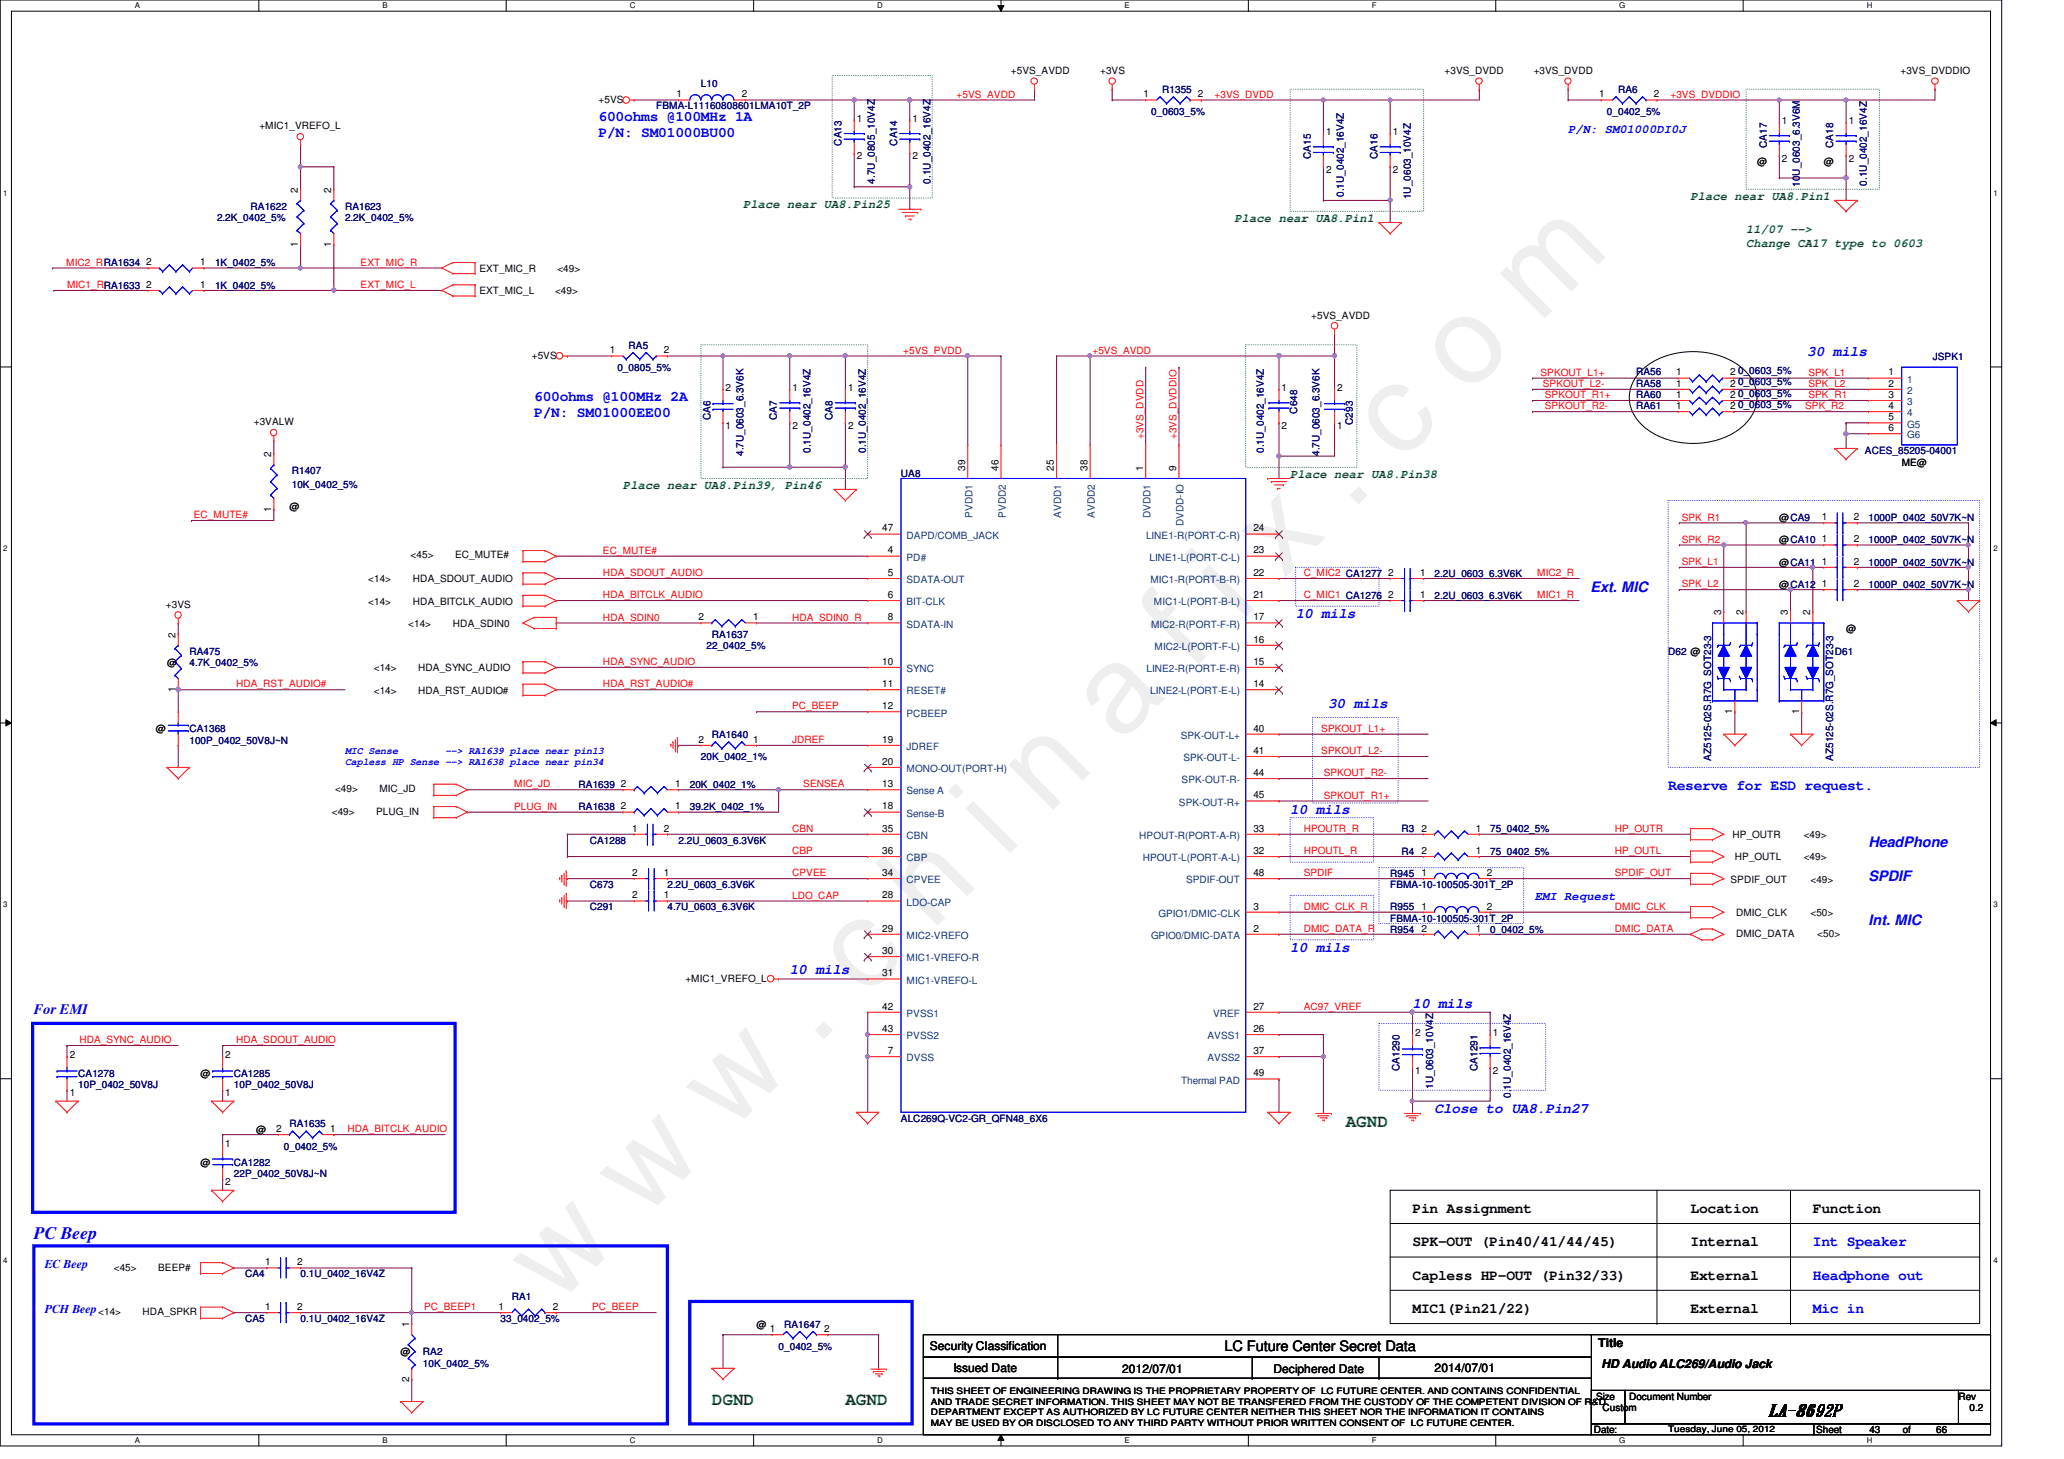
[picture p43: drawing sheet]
<svg xmlns="http://www.w3.org/2000/svg" width="297mm" height="210mm" viewBox="0 0 297 210" stroke-linecap="round" stroke-linejoin="round" font-family="sans-serif">
<defs><g id="words">
<text font-size="17.6" fill="#f0f" x="80.1" y="188" transform="rotate(-45 80.1 188)">w w w . c h i n a f i x . c o m</text>
<g font-size="2.5" fill="#008000">
<text x="193.7" y="162.1">AGND</text>
<text x="102.4" y="202.1">DGND</text>
<text x="121.7" y="202.1">AGND</text>
</g>
<text font-size="2.5" fill="#00f" x="4.9" y="178.3">PC Beep</text>
<text font-size="2.5" x="254.5" y="203.7">LA-8692P</text>
<g font-size="2.1" fill="#00f">
<text x="86.1" y="17.4">600ohms @100MHz 1A</text>
<text x="86.1" y="19.7">P/N: SM01000BU00</text>
<text x="260.1" y="51.2">30 mils</text>
<text x="76.9" y="57.7">600ohms @100MHz 2A</text>
<text x="76.9" y="60">P/N: SM01000EE00</text>
<text x="186.5" y="88.9">10 mils</text>
<text x="228.9" y="85.1">Ext. MIC</text>
<text x="191.1" y="101.9">30 mils</text>
<text x="240.1" y="113.7">Reserve for ESD request.</text>
<text x="185.7" y="117.1">10 mils</text>
<text x="268.9" y="121.9">HeadPhone</text>
<text x="268.9" y="126.7">SPDIF</text>
<text x="185.7" y="136.9">10 mils</text>
<text x="268.9" y="133.1">Int. MIC</text>
<text x="113.7" y="140.2">10 mils</text>
<text x="4.9" y="145.8">For EMI</text>
<text x="203.3" y="144.9">10 mils</text>
<text x="206.5" y="160.1">Close to UA8.Pin27</text>
<text x="260.9" y="179.3">Int Speaker</text>
<text x="260.9" y="184.1">Headphone out</text>
<text x="260.9" y="188.9">Mic in</text>
</g>
<g font-size="2.1">
<text x="203.3" y="174.5">Pin Assignment</text>
<text x="203.3" y="179.3">SPK-OUT (Pin40/41/44/45)</text>
<text x="243.3" y="174.5">Location</text>
<text x="243.3" y="179.3">Internal</text>
<text x="260.9" y="174.5">Function</text>
<text x="203.3" y="184.1">Capless HP-OUT (Pin32/33)</text>
<text x="243.3" y="184.1">External</text>
<text x="203.3" y="188.9">MIC1(Pin21/22)</text>
<text x="243.3" y="188.9">External</text>
<text x="176.2" y="194.4">LC Future Center Secret Data</text>
</g>
<g font-size="1.7" fill="#00f">
<text x="225.7" y="19.1">P/N: SM01000DI0J</text>
<text x="220.9" y="129.5">EMI Request</text>
<text x="6.4" y="182.5">EC Beep</text>
<text x="6.4" y="188.8">PCH Beep</text>
</g>
<g font-size="1.7" fill="#008000">
<text x="106.9" y="30">Place near UA8.Pin25</text>
<text x="243.3" y="28.7">Place near UA8.Pin1</text>
<text x="177.7" y="31.9">Place near UA8.Pin1</text>
<text x="251.3" y="33.5">11/07 --&gt;</text>
<text x="251.3" y="35.5">Change CA17 type to 0603</text>
<text x="89.7" y="70.3">Place near UA8.Pin39, Pin46</text>
<text x="185.7" y="68.7">Place near UA8.Pin38</text>
</g>
<g font-size="1.7">
<text x="133.8" y="194.3">Security Classification</text>
<text x="137.2" y="197.3">Issued Date</text>
<text x="161.5" y="197.5">2012/07/01</text>
<text x="183.3" y="197.5">Deciphered Date</text>
<text x="206.5" y="197.3">2014/07/01</text>
<text x="230" y="193.8">Title</text>
<text x="230.5" y="196.8">HD Audio ALC269/Audio Jack</text>
</g>
<g font-size="1.4">
<text x="145.5" y="10.6">+5VS_AVDD</text>
<text x="158.3" y="10.6">+3VS</text>
<text x="207.9" y="10.6">+3VS_DVDD</text>
<text x="220.7" y="10.6">+3VS_DVDD</text>
<text x="273.5" y="10.6">+3VS_DVDDIO</text>
<text x="86.1" y="14.8">+5VS</text>
<text x="97.4" y="14">1</text>
<text x="106.8" y="14">2</text>
<text x="123.3" y="17.5">1</text>
<text x="131.3" y="17.5">1</text>
<text x="164.5" y="14">1</text>
<text x="172.4" y="14">2</text>
<text x="230.2" y="14">1</text>
<text x="238" y="14">2</text>
<text x="256.5" y="17.8">1</text>
<text x="266.1" y="17.8">1</text>
<text x="37.3" y="18.6">+MIC1_VREFO_L</text>
<text x="123.3" y="22.9">2</text>
<text x="131.3" y="22.9">2</text>
<text x="190.8" y="19.4">1</text>
<text x="200.4" y="19.4">1</text>
<text x="252.9" y="23.7">@</text>
<text x="256.5" y="23.3">2</text>
<text x="262.5" y="23.7">@</text>
<text x="266.1" y="23.3">2</text>
<text x="42.9" y="27.7" transform="rotate(-90 42.9 27.7)">2</text>
<text x="47.7" y="27.7" transform="rotate(-90 47.7 27.7)">2</text>
<text x="190.8" y="24.8">2</text>
<text x="200.4" y="24.8">2</text>
<text x="42.9" y="35.5" transform="rotate(-90 42.9 35.5)">1</text>
<text x="47.7" y="35.5" transform="rotate(-90 47.7 35.5)">1</text>
<text x="21" y="38.2">2</text>
<text x="21" y="41.4">2</text>
<text x="28.8" y="38.2">1</text>
<text x="28.8" y="41.4">1</text>
<text x="69" y="39.1">EXT_MIC_R</text>
<text x="80.2" y="39.1">&lt;49&gt;</text>
<text x="69" y="42.3">EXT_MIC_L</text>
<text x="79.9" y="42.3">&lt;49&gt;</text>
<text x="188.7" y="45.8">+5VS_AVDD</text>
<text x="76.5" y="51.6">+5VS</text>
<text x="87.8" y="50.8">1</text>
<text x="95.5" y="50.8">2</text>
<text x="104.4" y="56.2">2</text>
<text x="114" y="56.2">1</text>
<text x="122" y="56.2">1</text>
<text x="184.4" y="56.2">1</text>
<text x="192.4" y="56.2">2</text>
<text x="241.2" y="57.2">1</text>
<text x="241.2" y="58.8">1</text>
<text x="241.2" y="54">1</text>
<text x="241.2" y="55.6">1</text>
<text x="249" y="57.2">2</text>
<text x="249" y="58.8">2</text>
<text x="249" y="54">2</text>
<text x="249" y="55.6">2</text>
<text x="271.8" y="54">1</text>
<text x="271.8" y="55.6">2</text>
<text x="271.8" y="57.2">3</text>
<text x="271.8" y="58.8">4</text>
<text x="36.5" y="61.2">+3VALW</text>
<text x="39" y="65.8" transform="rotate(-90 39 65.8)">2</text>
<text x="104.4" y="61.7">1</text>
<text x="114" y="61.7">2</text>
<text x="122" y="61.7">2</text>
<text x="184.4" y="61.7">2</text>
<text x="192.4" y="61.7">1</text>
<text x="271.8" y="60.5">5</text>
<text x="271.8" y="62">6</text>
<text x="138.9" y="67.7" transform="rotate(-90 138.9 67.7)">39</text>
<text x="143.7" y="67.7" transform="rotate(-90 143.7 67.7)">46</text>
<text x="151.7" y="67.7" transform="rotate(-90 151.7 67.7)">25</text>
<text x="156.5" y="67.7" transform="rotate(-90 156.5 67.7)">38</text>
<text x="164.5" y="67.7" transform="rotate(-90 164.5 67.7)">1</text>
<text x="169.3" y="67.7" transform="rotate(-90 169.3 67.7)">9</text>
<text x="273.7" y="67">ME@</text>
<text x="39" y="73.6" transform="rotate(-90 39 73.6)">1</text>
<text x="41.7" y="73.4">@</text>
<text x="127" y="76.5">47</text>
<text x="180.4" y="76.5">24</text>
<text x="256.1" y="75">@CA9</text>
<text x="262.2" y="74.8">1</text>
<text x="266.8" y="74.8">2</text>
<text x="53" y="83.8">&lt;14&gt;</text>
<text x="59.1" y="80.3">&lt;45&gt;</text>
<text x="59.4" y="83.8">HDA_SDOUT_AUDIO</text>
<text x="65.5" y="80.3">EC_MUTE#</text>
<text x="127.8" y="79.6">4</text>
<text x="127.8" y="82.8">5</text>
<text x="180.4" y="82.8">22</text>
<text x="180.4" y="79.6">23</text>
<text x="199.8" y="82.8">2</text>
<text x="204.4" y="82.8">1</text>
<text x="256.1" y="78.2">@CA10</text>
<text x="256.1" y="81.4">@CA11</text>
<text x="262.2" y="78">1</text>
<text x="262.2" y="81.2">1</text>
<text x="266.8" y="78">2</text>
<text x="266.8" y="81.2">2</text>
<text x="23.9" y="87.5">+3VS</text>
<text x="53" y="87">&lt;14&gt;</text>
<text x="59.4" y="87">HDA_BITCLK_AUDIO</text>
<text x="100.5" y="89.2">2</text>
<text x="108.4" y="89.2">1</text>
<text x="127.8" y="86">6</text>
<text x="127.8" y="89.2">8</text>
<text x="180.4" y="89.2">17</text>
<text x="180.4" y="86">21</text>
<text x="199.8" y="86">2</text>
<text x="204.4" y="86">1</text>
<text x="247.7" y="88.5" transform="rotate(-90 247.7 88.5)">3</text>
<text x="250.9" y="88.5" transform="rotate(-90 250.9 88.5)">2</text>
<text x="256.1" y="84.6">@CA12</text>
<text x="257.3" y="88.5" transform="rotate(-90 257.3 88.5)">3</text>
<text x="260.5" y="88.5" transform="rotate(-90 260.5 88.5)">2</text>
<text x="262.2" y="84.5">1</text>
<text x="266.8" y="84.5">2</text>
<text x="24" y="95.8">@</text>
<text x="25.3" y="91.7" transform="rotate(-90 25.3 91.7)">2</text>
<text x="58.8" y="90.2">&lt;14&gt;</text>
<text x="65.2" y="90.2">HDA_SDIN0</text>
<text x="127" y="95.6">10</text>
<text x="180.4" y="95.6">15</text>
<text x="180.4" y="92.5">16</text>
<text x="265.7" y="91">@</text>
<text x="25.3" y="99.5" transform="rotate(-90 25.3 99.5)">1</text>
<text x="53.8" y="96.6">&lt;14&gt;</text>
<text x="53.8" y="99.8">&lt;14&gt;</text>
<text x="60.2" y="96.6">HDA_SYNC_AUDIO</text>
<text x="60.2" y="99.8">HDA_RST_AUDIO#</text>
<text x="127" y="98.8">11</text>
<text x="180.4" y="98.8">14</text>
<text x="22.4" y="105.4">@</text>
<text x="100.5" y="106.8">2</text>
<text x="108.4" y="106.8">1</text>
<text x="127" y="102">12</text>
<text x="127" y="106.8">19</text>
<text x="180.4" y="105.2">40</text>
<text x="249.3" y="102.7" transform="rotate(-90 249.3 102.7)">1</text>
<text x="258.9" y="102.7" transform="rotate(-90 258.9 102.7)">1</text>
<text x="48.2" y="113.9">&lt;49&gt;</text>
<text x="54.6" y="113.9">MIC_JD</text>
<text x="89.4" y="113.2">2</text>
<text x="97.2" y="113.2">1</text>
<text x="127" y="113.2">13</text>
<text x="127" y="110">20</text>
<text x="180.4" y="108.5">41</text>
<text x="180.4" y="111.6">44</text>
<text x="47.7" y="117.2">&lt;49&gt;</text>
<text x="54.1" y="117.2">PLUG_IN</text>
<text x="89.4" y="116.5">2</text>
<text x="91" y="119.6">1</text>
<text x="95.5" y="119.6">2</text>
<text x="97.2" y="116.5">1</text>
<text x="127" y="116.5">18</text>
<text x="127" y="119.6">35</text>
<text x="180.4" y="119.6">33</text>
<text x="180.4" y="114.9">45</text>
<text x="204.6" y="119.6">2</text>
<text x="212.4" y="119.6">1</text>
<text x="127" y="122.9">36</text>
<text x="180.4" y="122.9">32</text>
<text x="204.6" y="122.9">2</text>
<text x="212.4" y="122.9">1</text>
<text x="249.3" y="120.6">HP_OUTR</text>
<text x="249.7" y="123.8">HP_OUTL</text>
<text x="259.6" y="120.6">&lt;49&gt;</text>
<text x="259.6" y="123.8">&lt;49&gt;</text>
<text x="91" y="129.2">2</text>
<text x="91" y="126">2</text>
<text x="95.5" y="129.2">1</text>
<text x="95.5" y="126">1</text>
<text x="127" y="129.2">28</text>
<text x="127" y="126">34</text>
<text x="180.4" y="130.9">3</text>
<text x="180.4" y="126">48</text>
<text x="204.6" y="126">1</text>
<text x="204.6" y="130.9">1</text>
<text x="214" y="126">2</text>
<text x="214" y="130.9">2</text>
<text x="249" y="127">SPDIF_OUT</text>
<text x="249.8" y="131.8">DMIC_CLK</text>
<text x="260.6" y="131.8">&lt;50&gt;</text>
<text x="260.6" y="127">&lt;49&gt;</text>
<text x="127" y="134">29</text>
<text x="127" y="137.2">30</text>
<text x="180.4" y="134">2</text>
<text x="204.6" y="134">2</text>
<text x="212.4" y="134">1</text>
<text x="249.8" y="134.8">DMIC_DATA</text>
<text x="261.5" y="134.8">&lt;50&gt;</text>
<text x="98.6" y="141.2">+MIC1_VREFO_L</text>
<text x="127" y="140.5">31</text>
<text x="127" y="145.2">42</text>
<text x="127" y="148.5">43</text>
<text x="180.4" y="148.5">26</text>
<text x="180.4" y="145.2">27</text>
<text x="203.7" y="149">2</text>
<text x="214.8" y="149">1</text>
<text x="10" y="152.2">2</text>
<text x="28.9" y="155">@</text>
<text x="32.4" y="152.2">2</text>
<text x="127.8" y="151.6">7</text>
<text x="180.4" y="151.6">37</text>
<text x="180.4" y="154.9">49</text>
<text x="203.7" y="154.5">1</text>
<text x="214.8" y="154.5">2</text>
<text x="10" y="157.7">1</text>
<text x="32.4" y="157.7">1</text>
<text x="28.9" y="167.8">@</text>
<text x="32.4" y="165">1</text>
<text x="36.9" y="163">@</text>
<text x="39.7" y="162.9">2</text>
<text x="47.5" y="162.9">1</text>
<text x="32.4" y="170.5">2</text>
<text x="16.4" y="182.8">&lt;45&gt;</text>
<text x="22.8" y="182.8">BEEP#</text>
<text x="38.1" y="182">1</text>
<text x="42.8" y="182">2</text>
<text x="14.1" y="189.2">&lt;14&gt;</text>
<text x="20.5" y="189.2">HDA_SPKR</text>
<text x="38.1" y="188.5">1</text>
<text x="42.8" y="188.5">2</text>
<text x="58.9" y="190.9" transform="rotate(-90 58.9 190.9)">1</text>
<text x="71.8" y="188.5">1</text>
<text x="79.5" y="188.5">2</text>
<text x="108.9" y="191">@</text>
<text x="110.8" y="191.6">1</text>
<text x="118.6" y="191.6">2</text>
<text x="57.7" y="195">@</text>
<text x="58.9" y="198.8" transform="rotate(-90 58.9 198.8)">2</text>
<text x="229.7" y="201.4">Size</text>
<text x="230.6" y="203">Custom</text>
<text x="234.5" y="201.4">Document Number</text>
<text x="281.9" y="201.4">Rev</text>
<text x="283.5" y="203">0.2</text>
<text x="229.4" y="206.2">Date:</text>
<text x="261.4" y="206.2">Sheet</text>
<text x="269" y="206.2">43</text>
<text x="273.9" y="206.2">of</text>
<text x="278.6" y="206.2">66</text>
</g>
<g font-size="1.4" fill="#000080">
<text x="94.4" y="15.7">FBMA-L11160808601LMA10T_2P</text>
<text x="100.9" y="12.6">L10</text>
<text x="165.7" y="16.6">0_0603_5%</text>
<text x="167.3" y="13.4">R1355</text>
<text x="231.3" y="16.6">0_0402_5%</text>
<text x="232.9" y="13.4">RA6</text>
<text x="121.1" y="21" transform="rotate(-90 121.1 21)">CA13</text>
<text x="129.1" y="21" transform="rotate(-90 129.1 21)">CA14</text>
<text x="188.6" y="22.9" transform="rotate(-90 188.6 22.9)">CA15</text>
<text x="198.2" y="22.9" transform="rotate(-90 198.2 22.9)">CA16</text>
<text x="254.3" y="21.3" transform="rotate(-90 254.3 21.3)">CA17</text>
<text x="263.8" y="21.3" transform="rotate(-90 263.8 21.3)">CA18</text>
<text x="125.9" y="26.4" transform="rotate(-90 125.9 26.4)">4.7U_0805_10V4Z</text>
<text x="133.9" y="26.4" transform="rotate(-90 133.9 26.4)">0.1U_0402_16V4Z</text>
<text x="193.4" y="28.3" transform="rotate(-90 193.4 28.3)">0.1U_0402_16V4Z</text>
<text x="203" y="28.7" transform="rotate(-90 203 28.7)">1U_0603_10V4Z</text>
<text x="259" y="26.9" transform="rotate(-90 259 26.9)">10U_0603_6.3V6M</text>
<text x="268.6" y="26.7" transform="rotate(-90 268.6 26.7)">0.1U_0402_16V4Z</text>
<text x="31.2" y="31.7">2.2K_0402_5%</text>
<text x="36.1" y="30.2">RA1622</text>
<text x="49.7" y="30.2">RA1623</text>
<text x="49.7" y="31.7">2.2K_0402_5%</text>
<text x="30.9" y="38.3">1K_0402_5%</text>
<text x="30.9" y="41.5">1K_0402_5%</text>
<text x="88.9" y="53.4">0_0805_5%</text>
<text x="90.5" y="50.2">RA5</text>
<text x="250.1" y="53.8">0_0603_5%</text>
<text x="278.2" y="51.8">JSPK1</text>
<text x="186.7" y="59.5" transform="rotate(-90 186.7 59.5)">C648</text>
<text x="235.5" y="57.2">RA60</text>
<text x="235.5" y="58.8">RA61</text>
<text x="235.5" y="54">RA56</text>
<text x="235.5" y="55.6">RA58</text>
<text x="250.1" y="57.1">0_0603_5%</text>
<text x="250.1" y="58.6">0_0603_5%</text>
<text x="250.1" y="55.5">0_0603_5%</text>
<text x="102.2" y="60.5" transform="rotate(-90 102.2 60.5)">CA6</text>
<text x="107" y="65.6" transform="rotate(-90 107 65.6)">4.7U_0603_6.3V6K</text>
<text x="111.8" y="60.5" transform="rotate(-90 111.8 60.5)">CA7</text>
<text x="116.6" y="65.2" transform="rotate(-90 116.6 65.2)">0.1U_0402_16V4Z</text>
<text x="119.8" y="60.5" transform="rotate(-90 119.8 60.5)">CA8</text>
<text x="124.6" y="65.2" transform="rotate(-90 124.6 65.2)">0.1U_0402_16V4Z</text>
<text x="181.9" y="65.2" transform="rotate(-90 181.9 65.2)">0.1U_0402_16V4Z</text>
<text x="189.9" y="65.6" transform="rotate(-90 189.9 65.6)">4.7U_0603_6.3V6K</text>
<text x="194.7" y="61.1" transform="rotate(-90 194.7 61.1)">C293</text>
<text x="268.4" y="65.4">ACES_85205-04001</text>
<text x="42" y="68.2">R1407</text>
<text x="42" y="70.2">10K_0402_5%</text>
<text x="129.7" y="68.6">UA8</text>
<text x="268.9" y="75">1000P_0402_50V7K~N</text>
<text x="206.5" y="83">2.2U_0603_6.3V6K</text>
<text x="268.9" y="78.2">1000P_0402_50V7K~N</text>
<text x="268.9" y="81.4">1000P_0402_50V7K~N</text>
<text x="206.5" y="86.2">2.2U_0603_6.3V6K</text>
<text x="268.9" y="84.6">1000P_0402_50V7K~N</text>
<text x="27.3" y="94.2">RA475</text>
<text x="27.3" y="95.8">4.7K_0402_5%</text>
<text x="101.7" y="93.4">22_0402_5%</text>
<text x="102.4" y="91.8">RA1637</text>
<text x="240.1" y="94.2">D62 @</text>
<text x="264.1" y="94.2">D61</text>
<text x="27.3" y="105.4">CA1368</text>
<text x="27.3" y="107">100P_0402_50V8J~N</text>
<text x="102.4" y="106.2">RA1640</text>
<text x="83.3" y="113.4">RA1639</text>
<text x="99.3" y="113.4">20K_0402_1%</text>
<text x="100.9" y="109.4">20K_0402_1%</text>
<text x="246.2" y="109.5" transform="rotate(-90 246.2 109.5)">AZ5125-02S.R7G_SOT23-3</text>
<text x="263.8" y="109.5" transform="rotate(-90 263.8 109.5)">AZ5125-02S.R7G_SOT23-3</text>
<text x="83.3" y="116.6">RA1638</text>
<text x="99.3" y="116.6">39.2K_0402_1%</text>
<text x="201.7" y="119.8">R3</text>
<text x="214.5" y="119.8">75_0402_5%</text>
<text x="84.9" y="121.4">CA1288</text>
<text x="97.7" y="121.4">2.2U_0603_6.3V6K</text>
<text x="201.7" y="123">R4</text>
<text x="214.5" y="123">75_0402_5%</text>
<text x="84.9" y="131">C291</text>
<text x="84.9" y="127.8">C673</text>
<text x="96.1" y="131">4.7U_0603_6.3V6K</text>
<text x="96.1" y="127.8">2.2U_0603_6.3V6K</text>
<text x="200.1" y="126.2">R945</text>
<text x="200.1" y="127.8">FBMA-10-100505-301T_2P</text>
<text x="200.1" y="131">R955</text>
<text x="200.1" y="132.6">FBMA-10-100505-301T_2P</text>
<text x="200.1" y="134.2">R954</text>
<text x="214.5" y="134.2">0_0402_5%</text>
<text x="11.3" y="155">CA1278</text>
<text x="33.7" y="155">CA1285</text>
<text x="201.4" y="154.1" transform="rotate(-90 201.4 154.1)">CA1290</text>
<text x="212.6" y="154.1" transform="rotate(-90 212.6 154.1)">CA1291</text>
<text x="11.3" y="156.6">10P_0402_50V8J</text>
<text x="33.7" y="156.6">10P_0402_50V8J</text>
<text x="129.7" y="161.4">ALC269Q-VC2-GR_QFN48_6X6</text>
<text x="206.2" y="156.7" transform="rotate(-90 206.2 156.7)">1U_0603_10V4Z</text>
<text x="217.4" y="157.9" transform="rotate(-90 217.4 157.9)">0.1U_0402_16V4Z</text>
<text x="33.7" y="167.8">CA1282</text>
<text x="40.8" y="165.4">0_0402_5%</text>
<text x="41.7" y="162.2">RA1635</text>
<text x="33.7" y="169.4">22P_0402_50V8J~N</text>
<text x="35.3" y="183.8">CA4</text>
<text x="43.3" y="183.8">0.1U_0402_16V4Z</text>
<text x="35.3" y="190.2">CA5</text>
<text x="43.3" y="190.2">0.1U_0402_16V4Z</text>
<text x="72" y="190.2">33_0402_5%</text>
<text x="73.7" y="187">RA1</text>
<text x="112.9" y="191">RA1647</text>
<text x="60.9" y="195">RA2</text>
<text x="60.9" y="196.6">10K_0402_5%</text>
<text x="112.1" y="194.2">0_0402_5%</text>
</g>
<g font-size="1.4" fill="#f00">
<text x="137.7" y="14.1">+5VS_AVDD</text>
<text x="174.8" y="14.1">+3VS_DVDD</text>
<text x="240.4" y="14.1">+3VS_DVDDIO</text>
<text x="9.5" y="38.2">MIC2_RRA1634</text>
<text x="9.6" y="41.4">MIC1_RRA1633</text>
<text x="51.9" y="41.4">EXT_MIC_L</text>
<text x="51.9" y="38.2">EXT_MIC_R</text>
<text x="130" y="50.9">+5VS_PVDD</text>
<text x="157.2" y="50.9">+5VS_AVDD</text>
<text x="221.7" y="54.1">SPKOUT_L1+</text>
<text x="222" y="55.7">SPKOUT_L2-</text>
<text x="222.3" y="58.9">SPKOUT_R2-</text>
<text x="222.3" y="57.3">SPKOUT_R1+</text>
<text x="259.8" y="58.9">SPK_R2</text>
<text x="260.3" y="57.3">SPK_R1</text>
<text x="260.3" y="55.7">SPK_L2</text>
<text x="260.3" y="54.1">SPK_L1</text>
<text x="164.5" y="63.2" transform="rotate(-90 164.5 63.2)">+3VS_DVDD</text>
<text x="169.3" y="63.2" transform="rotate(-90 169.3 63.2)">+3VS_DVDDIO</text>
<text x="27.9" y="74.5">EC_MUTE#</text>
<text x="242" y="74.9">SPK_R1</text>
<text x="86.8" y="82.9">HDA_SDOUT_AUDIO</text>
<text x="86.8" y="79.7">EC_MUTE#</text>
<text x="187.6" y="82.9">C_MIC2 CA1277</text>
<text x="221.2" y="82.9">MIC2_R</text>
<text x="242" y="78.1">SPK_R2</text>
<text x="242" y="81.3">SPK_L1</text>
<text x="86.8" y="86.1">HDA_BITCLK_AUDIO</text>
<text x="86.8" y="89.3">HDA_SDIN0</text>
<text x="114" y="89.3">HDA_SDIN0_R</text>
<text x="187.6" y="86.1">C_MIC1 CA1276</text>
<text x="221.2" y="86.1">MIC1_R</text>
<text x="242" y="84.5">SPK_L2</text>
<text x="86.8" y="95.7">HDA_SYNC_AUDIO</text>
<text x="34" y="98.9">HDA_RST_AUDIO#</text>
<text x="86.8" y="98.9">HDA_RST_AUDIO#</text>
<text x="114" y="102.1">PC_BEEP</text>
<text x="114" y="106.9">JDREF</text>
<text x="190.2" y="105.3">SPKOUT_L1+</text>
<text x="74" y="113.3">MIC_JD</text>
<text x="115.6" y="113.3">SENSEA</text>
<text x="190.2" y="108.5">SPKOUT_L2-</text>
<text x="190.5" y="111.7">SPKOUT_R2-</text>
<text x="74" y="116.5">PLUG_IN</text>
<text x="114" y="119.7">CBN</text>
<text x="187.6" y="119.7">HPOUTR_R</text>
<text x="190.5" y="114.9">SPKOUT_R1+</text>
<text x="232.4" y="119.7">HP_OUTR</text>
<text x="114" y="122.9">CBP</text>
<text x="187.6" y="122.9">HPOUTL_R</text>
<text x="232.4" y="122.9">HP_OUTL</text>
<text x="114" y="126.1">CPVEE</text>
<text x="114" y="129.3">LDO_CAP</text>
<text x="187.6" y="126.1">SPDIF</text>
<text x="187.6" y="130.9">DMIC_CLK_R</text>
<text x="232.4" y="126.1">SPDIF_OUT</text>
<text x="232.4" y="130.9">DMIC_CLK</text>
<text x="187.6" y="134.1">DMIC_DATA_R</text>
<text x="232.4" y="134.1">DMIC_DATA</text>
<text x="187.6" y="145.3">AC97_VREF</text>
<text x="11.4" y="150.1">HDA_SYNC_AUDIO</text>
<text x="34" y="150.1">HDA_SDOUT_AUDIO</text>
<text x="50" y="162.9">HDA_BITCLK_AUDIO</text>
<text x="61" y="188.5">PC_BEEP1</text>
<text x="85.2" y="188.5">PC_BEEP</text>
</g>
<g font-size="1.4" fill="#004080">
<text x="274.5" y="55.1">1</text>
<text x="274.5" y="56.7">2</text>
<text x="274.5" y="58.3">3</text>
<text x="274.5" y="59.9">4</text>
<text x="274.5" y="61.5">G5</text>
<text x="274.5" y="63.1">G6</text>
<text x="130.5" y="77.5">DAPD/COMB_JACK</text>
<text x="140" y="74.5" transform="rotate(-90 140 74.5)">PVDD1</text>
<text x="144.7" y="74.5" transform="rotate(-90 144.7 74.5)">PVDD2</text>
<text x="152.7" y="74.5" transform="rotate(-90 152.7 74.5)">AVDD1</text>
<text x="157.6" y="74.5" transform="rotate(-90 157.6 74.5)">AVDD2</text>
<text x="164.9" y="77.5">LINE1-R(PORT-C-R)</text>
<text x="165.6" y="74.6" transform="rotate(-90 165.6 74.6)">DVDD1</text>
<text x="170.3" y="75.7" transform="rotate(-90 170.3 75.7)">DVDD-IO</text>
<text x="130.5" y="80.7">PD#</text>
<text x="130.5" y="83.9">SDATA-OUT</text>
<text x="165.4" y="80.7">LINE1-L(PORT-C-L)</text>
<text x="165.6" y="83.9">MIC1-R(PORT-B-R)</text>
<text x="130.5" y="87.1">BIT-CLK</text>
<text x="166.1" y="87.1">MIC1-L(PORT-B-L)</text>
<text x="130.5" y="90.3">SDATA-IN</text>
<text x="165.6" y="90.3">MIC2-R(PORT-F-R)</text>
<text x="166.2" y="93.5">MIC2-L(PORT-F-L)</text>
<text x="130.5" y="96.7">SYNC</text>
<text x="130.5" y="99.9">RESET#</text>
<text x="165" y="96.7">LINE2-R(PORT-E-R)</text>
<text x="165.5" y="99.9">LINE2-L(PORT-E-L)</text>
<text x="130.5" y="103.1">PCBEEP</text>
<text x="130.5" y="107.9">JDREF</text>
<text x="169.9" y="106.3">SPK-OUT-L+</text>
<text x="130.5" y="111.1">MONO-OUT(PORT-H)</text>
<text x="170" y="112.7">SPK-OUT-R-</text>
<text x="170.3" y="109.5">SPK-OUT-L-</text>
<text x="130.5" y="114.3">Sense A</text>
<text x="130.5" y="117.5">Sense-B</text>
<text x="169.7" y="115.9">SPK-OUT-R+</text>
<text x="130.5" y="120.7">CBN</text>
<text x="130.5" y="123.9">CBP</text>
<text x="164" y="120.7">HPOUT-R(PORT-A-R)</text>
<text x="164.5" y="123.9">HPOUT-L(PORT-A-L)</text>
<text x="130.5" y="130.3">LDO-CAP</text>
<text x="130.5" y="127.1">CPVEE</text>
<text x="166.7" y="131.9">GPIO1/DMIC-CLK</text>
<text x="170.7" y="127.1">SPDIF-OUT</text>
<text x="130.5" y="135.1">MIC2-VREFO</text>
<text x="165.6" y="135.1">GPIO0/DMIC-DATA</text>
<text x="130.5" y="138.3">MIC1-VREFO-R</text>
<text x="130.5" y="141.5">MIC1-VREFO-L</text>
<text x="130.5" y="146.3">PVSS1</text>
<text x="130.5" y="149.5">PVSS2</text>
<text x="173.8" y="149.5">AVSS1</text>
<text x="174.6" y="146.3">VREF</text>
<text x="130.5" y="152.7">DVSS</text>
<text x="170" y="155.9">Thermal PAD</text>
<text x="173.8" y="152.7">AVSS2</text>
</g>
<g font-size="1.4" fill="#00f">
<text x="49.7" y="108.4">MIC Sense</text>
<text x="49.7" y="110">Capless HP Sense --&gt; RA1638 place near pin34</text>
<text x="64" y="108.4">--&gt; RA1639 place near pin13</text>
</g>
<g font-size="1.3">
<text x="134" y="200.6">THIS SHEET OF ENGINEERING DRAWING IS THE PROPRIETARY PROPERTY OF LC FUTURE CENTER. AND CONTAINS CONFIDENTIAL</text>
<text x="134" y="202.1">AND TRADE SECRET INFORMATION. THIS SHEET MAY NOT BE TRANSFERED FROM THE CUSTODY OF THE COMPETENT DIVISION OF R&amp;D</text>
<text x="134" y="203.6">DEPARTMENT EXCEPT AS AUTHORIZED BY LC FUTURE CENTER NEITHER THIS SHEET NOR THE INFORMATION IT CONTAINS</text>
<text x="134" y="205.1">MAY BE USED BY OR DISCLOSED TO ANY THIRD PARTY WITHOUT PRIOR WRITTEN CONSENT OF LC FUTURE CENTER.</text>
<text x="240.1" y="206">Tuesday, June 05, 2012</text>
</g>
<g font-size="1.1">
<text x="19.4" y="1.1">A</text>
<text x="55" y="1.1">B</text>
<text x="90.6" y="1.1">C</text>
<text x="126.2" y="1.1">D</text>
<text x="161.8" y="1.1">E</text>
<text x="197.4" y="1.1">F</text>
<text x="233" y="1.1">G</text>
<text x="268.6" y="1.1">H</text>
<text x=".5" y="28.2">1</text>
<text x="286.9" y="28.2">1</text>
<text x=".5" y="79.3">2</text>
<text x="286.9" y="79.3">2</text>
<text x=".5" y="130.6">3</text>
<text x="286.9" y="130.6">3</text>
<text x=".5" y="181.7">4</text>
<text x="286.9" y="181.7">4</text>
<text x="19.4" y="207.6">A</text>
<text x="55" y="207.6">B</text>
<text x="90.6" y="207.6">C</text>
<text x="126.2" y="207.6">D</text>
<text x="161.8" y="207.6">E</text>
<text x="197.4" y="207.6">F</text>
<text x="233" y="207.6">G</text>
<text x="268.6" y="207.6">H</text>
</g>
</g></defs>
<path d="M0 0h288.1v208h-288.1zM1.6 1.6h284.9v204.8h-284.9z" fill="none" stroke="#000" stroke-width=".14"/>
<g fill="#fff">
<path d="M19.4 .2h.7v1.2h-.7z"/>
<path d="M19.4 206.6h.7v1.2h-.7z"/>
</g>
<path d="M37.2 0v1.6M37.2 206.4v1.6" fill="none" stroke="#000" stroke-width=".14"/>
<g fill="#fff">
<path d="M55 .2h.7v1.2h-.7z"/>
<path d="M55 206.6h.7v1.2h-.7z"/>
</g>
<path d="M72.9 0v1.6M72.9 206.4v1.6" fill="none" stroke="#000" stroke-width=".14"/>
<g fill="#fff">
<path d="M90.6 .2h.8v1.2h-.8z"/>
<path d="M90.6 206.6h.8v1.2h-.8z"/>
</g>
<path d="M108.5 0v1.6M108.5 206.4v1.6" fill="none" stroke="#000" stroke-width=".14"/>
<g fill="#fff">
<path d="M126.2 .2h.8v1.2h-.8z"/>
<path d="M126.2 206.6h.8v1.2h-.8z"/>
</g>
<path d="M143.6 .8h.9l-.4 .8zM144.1 0v1.6M144.1 206.4l.4 .8h-.9zM144.1 206.4v1.6" fill="none" stroke="#000" stroke-width=".14"/>
<path d="M143.6 .8h.9l-.4 .8zM144.1 206.4l.4 .8h-.9z" fill="#000"/>
<g fill="#fff">
<path d="M161.8 .2h.8v1.2h-.8z"/>
<path d="M161.8 206.6h.8v1.2h-.8z"/>
</g>
<path d="M179.7 0v1.6M179.7 206.4v1.6" fill="none" stroke="#000" stroke-width=".14"/>
<g fill="#fff">
<path d="M197.4 .2h.7v1.2h-.7z"/>
<path d="M197.4 206.6h.7v1.2h-.7z"/>
</g>
<path d="M215.3 0v1.6M215.3 206.4v1.6" fill="none" stroke="#000" stroke-width=".14"/>
<g fill="#fff">
<path d="M233 .2h.8v1.2h-.8z"/>
<path d="M233 206.6h.8v1.2h-.8z"/>
</g>
<path d="M250.9 0v1.6M250.9 206.4v1.6" fill="none" stroke="#000" stroke-width=".14"/>
<g fill="#fff">
<path d="M268.6 .2h.8v1.2h-.8z"/>
<path d="M268.6 206.6h.8v1.2h-.8z"/>
<path d="M.5 27.2h.6v1.2h-.6z"/>
<path d="M286.9 27.2h.6v1.2h-.6z"/>
<path d="M.5 78.4h.6v1.1h-.6z"/>
<path d="M286.9 78.4h.6v1.1h-.6z"/>
</g>
<path d="M0 52.8h1.6M286.5 52.8h1.6" fill="none" stroke="#000" stroke-width=".14"/>
<g fill="#fff">
<path d="M.5 129.6h.6v1.2h-.6z"/>
<path d="M286.9 129.6h.6v1.2h-.6z"/>
</g>
<path d="M0 104h1.6M.8 103.5l.8 .5-.8 .4zM286.5 104l.8-.5v.9zM286.5 104h1.6" fill="none" stroke="#000" stroke-width=".14"/>
<path d="M.8 103.5l.8 .5-.8 .4zM286.5 104l.8-.5v.9z" fill="#000"/>
<g fill="#fff">
<path d="M.5 180.8h.6v1.1h-.6z"/>
<path d="M286.9 180.8h.6v1.1h-.6z"/>
</g>
<g fill="none" stroke="#000" stroke-width=".14">
<path d="M236.4 53.1a11.7 11.7 0 0 1 11.9-1.6 7.1 7.1 0 0 1 4.5 4.8 5.5 5.5 0 0 1-2.7 5.6 11.7 11.7 0 0 1-13.7-.7 5.2 5.2 0 0 1 0-8.1zM0 155.2h1.6M286.5 155.2h1.6M200.1 171.2h84.8v19.2h-84.8zM200.1 176h84.8M238.5 171.2v19.2M257.7 171.2v19.2M284.9 176h.1M200.1 180.8h84.8M200.1 185.6h84.8M238.5 190.4h.1M257.7 190.4h.1"/>
<path d="M284.9 180.8h.1M284.9 185.6h.1"/>
</g>
<path d="M4.7 147.2h60.8v27.2h-60.8zM4.9 179.2h91.2v25.7h-91.2zM99.3 187.2h32v17.7h-32z" fill="none" stroke="#00f" stroke-width=".47"/>
<path d="M119.8 10.9h14.4v17.6h-14.4zM185.7 12.8h19.2v17.6h-19.2zM251.3 12.8h19.2v14.4h-19.2z" fill="none" stroke="#008000" stroke-width=".14" stroke-dasharray="0 .3"/>
<path d="M240.1 72h44.8v38.4h-44.8z" fill="none" stroke="#00f" stroke-width=".14" stroke-dasharray="0 .3"/>
<path d="M43.3 182.4h.1M43.3 182.4h16M59.3 188.8h.1M59.3 188.8v1.6" fill="none" stroke="#800040" stroke-width=".14"/>
<circle cx="59.2" cy="188.8" r=".3" fill="#f0f"/>
<circle cx="59.2" cy="188.8" r=".3" fill="none" stroke="#f0f" stroke-width=".14"/>
<g fill="none" stroke="#800040" stroke-width=".14">
<path d="M130.9 14.4h.1M130.9 14.4v2.9M9.6 150.4h.1M9.6 156.8h.1M9.6 150.4h16.1M9.6 150.4v1.6M9.6 156.8v1.6M32 150.4h.1M32 156.8h.1M32 150.4v1.6M32 156.8v1.6M32 150.4h16"/>
<path d="M32 163.2h.1M32 169.6h.1M32 163.2v1.6M32 169.6v1.6M32 163.2h8M48 163.2h.1M48 163.2h16M33.7 188.8h.1M33.7 182.4h.1M33.7 188.8h4.7M33.7 182.4h4.7M43.3 188.8h.1"/>
<path d="M43.3 188.8h28.7M59.3 182.4h.1M59.3 188.8h.1M59.3 198.4h.1M59.3 182.4v6.4M59.3 198.4v3.2M104.1 192v4.8M126.4 192v4.8"/>
</g>
<circle cx="130.9" cy="14.4" r=".3" fill="#f0f"/>
<circle cx="130.9" cy="14.4" r=".3" fill="none" stroke="#f0f" stroke-width=".14"/>
<path d="M91.3 14.4h.1M91.3 14.4h6.4M107.3 14.4h.1M107.3 14.4h15.6M122.9 14.4h.1M122.9 14.4v2.9M122.9 22.1h.1M122.9 22.1v4.8" fill="none" stroke="#800040" stroke-width=".14"/>
<circle cx="122.9" cy="14.4" r=".3" fill="#f0f"/>
<circle cx="122.9" cy="14.4" r=".3" fill="none" stroke="#f0f" stroke-width=".14"/>
<path d="M130.9 14.4h.1M130.9 14.4h18" fill="none" stroke="#800040" stroke-width=".14"/>
<circle cx="130.9" cy="14.4" r=".3" fill="#f0f"/>
<circle cx="130.9" cy="14.4" r=".3" fill="none" stroke="#f0f" stroke-width=".14"/>
<g fill="none" stroke="#800040" stroke-width=".14">
<path d="M130.9 22.1h.1M130.9 22.1v4.8M25.7 99.2h.1M25.7 89.6h.1M25.7 99.2h24M25.7 89.6v1.6M25.7 99.2v3.2M80 86.4h44.9M80 83.2h44.9M80 96h44.9M80 99.2h44.9M25.7 107.2h.1"/>
<path d="M25.7 107.2v3.2"/>
</g>
<circle cx="25.6" cy="99.2" r=".31" fill="#f0f"/>
<circle cx="25.6" cy="99.2" r=".31" fill="none" stroke="#f0f" stroke-width=".14"/>
<g fill="none" stroke="#800040" stroke-width=".14">
<path d="M160.1 14.4h.1M160.1 12.8h.1M160.1 14.4h4.8M160.1 12.8v1.6M190.5 14.4h.1M190.5 14.4v4.8M200.1 14.4h.1M200.1 14.4v4.8M190.5 24h.1M190.5 24v4.8M200.1 24h.1M200.1 24v4.8"/>
<path d="M67.3 113.6h.1M67.3 116.8h.1M67.3 113.6h22.4M67.3 116.8h22.4M81.7 123.2h43.2M96.1 120h28.8M96.1 126.4h28.8M96.1 129.6h28.8M212.9 123.2h30.4M212.9 120h30.4M212.9 134.4h30.4M214.5 126.4h28.8"/>
<path d="M214.5 131.2h28.8"/>
</g>
<circle cx="200.1" cy="14.4" r=".3" fill="#f0f"/>
<circle cx="200.1" cy="14.4" r=".3" fill="none" stroke="#f0f" stroke-width=".14"/>
<path d="M172.9 14.4h.1M190.5 14.4h.1M200.1 14.4h.1M212.9 12.8h.1M212.9 12.8v1.6h-40" fill="none" stroke="#800040" stroke-width=".14"/>
<circle cx="190.5" cy="14.4" r=".3" fill="#f0f"/>
<circle cx="190.5" cy="14.4" r=".3" fill="none" stroke="#f0f" stroke-width=".14"/>
<path d="M225.7 14.4h.1M225.7 12.8h.1M225.7 14.4h4.8M225.7 12.8v1.6M238.5 14.4h.1M238.5 14.4h17.6M265.7 14.4h.1M278.5 12.8h.1M278.5 12.8v1.6h-12.8M265.7 25.6h.1M265.7 25.6v3.2" fill="none" stroke="#800040" stroke-width=".14"/>
<circle cx="265.7" cy="25.6" r=".32" fill="#f0f"/>
<circle cx="265.7" cy="25.6" r=".32" fill="none" stroke="#f0f" stroke-width=".14"/>
<path d="M256.1 14.4h.1M256.1 14.4h9.6M256.1 25.6h.1M256.1 22.4h.1M256.1 22.4v3.2M265.7 22.4h.1M265.7 22.4v3.2h-9.6" fill="none" stroke="#800040" stroke-width=".14"/>
<circle cx="265.7" cy="14.4" r=".31" fill="#f0f"/>
<circle cx="265.7" cy="14.4" r=".31" fill="none" stroke="#f0f" stroke-width=".14"/>
<circle cx="256.1" cy="14.4" r=".3" fill="#f0f"/>
<circle cx="256.1" cy="14.4" r=".3" fill="none" stroke="#f0f" stroke-width=".14"/>
<path d="M256.1 14.4h.1M256.1 14.4v3.2M265.7 14.4h.1M265.7 14.4v3.2M43.3 24h.1M43.3 20.8h.1M43.3 20.8v6.4M43.3 24h4.7M48 24h.1M48 24v3.2" fill="none" stroke="#800040" stroke-width=".14"/>
<circle cx="43.2" cy="24" r=".3" fill="#f0f"/>
<circle cx="43.2" cy="24" r=".3" fill="none" stroke="#f0f" stroke-width=".14"/>
<path d="M48 35.2h.1M48 35.2v6.6h-18.7M29.3 41.8h.1" fill="none" stroke="#800040" stroke-width=".14"/>
<circle cx="48" cy="41.7" r=".3" fill="#f0f"/>
<circle cx="48" cy="41.7" r=".3" fill="none" stroke="#f0f" stroke-width=".14"/>
<path d="M29.3 38.6h.1M29.3 38.6h14" fill="none" stroke="#800040" stroke-width=".14"/>
<circle cx="43.2" cy="38.6" r=".3" fill="#f0f"/>
<circle cx="43.2" cy="38.6" r=".3" fill="none" stroke="#f0f" stroke-width=".14"/>
<g fill="none" stroke="#800040" stroke-width=".14">
<path d="M7.6 38.6h.1M7.6 38.6h13.7M43.3 35.2h.1M43.3 38.6h.1M43.3 35.2v3.4M43.3 38.6h20.3M7.7 41.8h.1M7.7 41.8h13.6M48 41.8h.1M48 41.8h15.6M220.6 59.2h20.9M220.6 57.6h20.9"/>
<path d="M220.6 56h20.9M220.6 54.4h20.9M249.5 57.6h.1M249.5 56h.1M249.5 54.4h.1M249.5 57.6h19.4M249.5 56h19.4M249.5 54.4h19.4M265.7 60.8h.1M265.7 62.4h.1M265.7 60.8h3.2M265.7 62.4h3.2"/>
<path d="M265.7 60.8v3.7"/>
</g>
<circle cx="265.7" cy="62.4" r=".31" fill="#f0f"/>
<circle cx="265.7" cy="62.4" r=".31" fill="none" stroke="#f0f" stroke-width=".14"/>
<path d="M122.9 14.4h.1M122.9 14.4h8M148.9 12.8h.1M148.9 12.8v1.6M249.5 59.2h.1M249.5 59.2h19.4M80 80h44.9" fill="none" stroke="#800040" stroke-width=".14"/>
<circle cx="122.9" cy="14.4" r=".3" fill="#f0f"/>
<circle cx="122.9" cy="14.4" r=".3" fill="none" stroke="#f0f" stroke-width=".14"/>
<path d="M283.3 84.8h.1M283.3 84.8v1.6" fill="none" stroke="#800040" stroke-width=".14"/>
<circle cx="283.2" cy="84.8" r=".3" fill="#f0f"/>
<circle cx="283.2" cy="84.8" r=".3" fill="none" stroke="#f0f" stroke-width=".14"/>
<path d="M267.3 84.8h.1M267.3 81.6h.1M267.3 81.6h16M283.3 81.6h.1M283.3 81.6v3.2h-16" fill="none" stroke="#800040" stroke-width=".14"/>
<circle cx="283.2" cy="81.6" r=".31" fill="#f0f"/>
<circle cx="283.2" cy="81.6" r=".31" fill="none" stroke="#f0f" stroke-width=".14"/>
<path d="M267.3 78.4h.1M267.3 75.2h.1M267.3 78.4h16M267.3 75.2h16M283.3 75.2h.1M283.3 78.4h.1M283.3 75.2v6.4" fill="none" stroke="#800040" stroke-width=".14"/>
<circle cx="283.2" cy="78.4" r=".3" fill="#f0f"/>
<circle cx="283.2" cy="78.4" r=".3" fill="none" stroke="#f0f" stroke-width=".14"/>
<path d="M257.7 84.8h.1M257.7 84.8h4.8M249.7 102.4h.1M249.7 102.4v3.2M259.3 102.4h.1M259.3 102.4v3.2" fill="none" stroke="#800040" stroke-width=".14"/>
<circle cx="257.7" cy="84.8" r=".31" fill="#f0f"/>
<circle cx="257.7" cy="84.8" r=".31" fill="none" stroke="#f0f" stroke-width=".14"/>
<path d="M260.9 81.6h.1M260.9 81.6h1.6" fill="none" stroke="#800040" stroke-width=".14"/>
<circle cx="260.8" cy="81.6" r=".31" fill="#f0f"/>
<circle cx="260.8" cy="81.6" r=".31" fill="none" stroke="#f0f" stroke-width=".14"/>
<path d="M248.1 78.4h.1M248.1 78.4h14.4M251.3 75.2h.1M251.3 75.2h11.2" fill="none" stroke="#800040" stroke-width=".14"/>
<circle cx="251.2" cy="75.2" r=".3" fill="#f0f"/>
<circle cx="251.2" cy="75.2" r=".3" fill="none" stroke="#f0f" stroke-width=".14"/>
<path d="M27.6 74.9h.1M39.4 63.4h.1M39.4 73.3h.1M39.4 73.3v1.6h-11.8M39.4 63.4v1.9M241.7 75.2h.1M241.7 75.2h9.6v12.8M248.1 78.4v9.6M248.1 88h.1M251.3 88h.1" fill="none" stroke="#800040" stroke-width=".14"/>
<circle cx="248.1" cy="78.4" r=".3" fill="#f0f"/>
<circle cx="248.1" cy="78.4" r=".3" fill="none" stroke="#f0f" stroke-width=".14"/>
<path d="M241.7 78.4h.1M241.7 78.4h6.4M241.7 81.6h.1M241.7 84.8h.1M241.7 81.6h19.2v6.4M241.7 84.8h16v3.2M257.7 88h.1M260.9 88h.1" fill="none" stroke="#800040" stroke-width=".14"/>
<g fill="none" stroke="#f00" stroke-width=".14">
<path d="M90.6 14.4h.7M91.3 14.4h.1M97.7 14.4h.1M97.7 14.4h1.6M105.7 14.4h1.6M107.3 14.4h.1M122.9 17.3h.1M122.9 17.3v1.6M148.9 12.8h.1M148.9 12.1v.7M160.1 12.8h.1M160.1 12.1v.7"/>
<path d="M164.9 14.4h.1M164.9 14.4h1.6M171.3 14.4h1.6M172.9 14.4h.1M190.5 19.2h.1M190.5 19.2v1.6M212.9 12.8h.1M212.9 12.1v.7M225.7 12.8h.1M225.7 12.1v.7M230.5 14.4h.1M230.5 14.4h1.6"/>
<path d="M236.9 14.4h1.6M238.5 14.4h.1M256.1 17.6h.1M256.1 17.6v1.6M265.7 17.6h.1M265.7 17.6v1.6M278.5 12.8h.1M278.5 12.1v.7M21.3 38.6h.1M21.3 38.6h1.6M27.7 38.6h1.6M29.3 38.6h.1"/>
<path d="M43.3 20.8h.1M43.3 35.2h.1M43.3 27.2h.1M43.3 20.2v.6M43.3 27.2v1.6M43.3 33.6v1.6M48 35.2h.1M48 27.2h.1M48 27.2v1.6M48 33.6v1.6M63.6 38.6h.1M63.6 38.6l1.6 .8"/>
<path d="M65.2 37.8h.1M65.2 39.4h.1M65.2 37.8h3.2M65.2 37.8l-1.6 .8M65.2 39.4h3.2M122.9 22.1h.1M122.9 20.5v1.6M190.5 24h.1M190.5 22.4v1.6M256.1 22.4h.1M256.1 20.8v1.6M264.1 28.8h.1"/>
<path d="M264.1 28.8h3.2M264.1 28.8l1.6 1.6M265.7 30.4h.1M265.7 22.4h.1M265.7 20.8v1.6M267.3 28.8h.1M267.3 28.8l-1.6 1.6M21.3 41.8h.1M21.3 41.8h1.6M27.7 41.8h1.6M29.3 41.8h.1M63.6 41.8h.1"/>
<path d="M63.6 41.8l1.6 .8M65.2 41h.1M65.2 42.6h.1M65.2 41h3.2M65.2 41l-1.6 .8M65.2 42.6h3.2M241.5 57.6h.1M241.5 59.2h.1M241.5 57.6h1.6M241.5 59.2h1.6M247.9 57.6h1.6M247.9 59.2h1.6"/>
<path d="M249.5 57.6h.1M249.5 59.2h.1M268.9 54.4h.1M268.9 56h.1M268.9 57.6h.1M268.9 59.2h.1M268.9 57.6h4.8M268.9 59.2h4.8M268.9 54.4h4.8M268.9 56h4.8M39.4 63.4h.1M39.4 73.3h.1"/>
<path d="M39.4 65.3h.1M39.4 62.7v.7M39.4 65.3v1.6M39.4 71.7v1.6M262.5 75.2h.1M262.5 75.2h1.6M264.1 64.5h.1M264.1 64.5h3.2M264.1 64.5l1.6 1.6M265.7 66.1h.1M265.7 75.2h1.6M267.3 64.5h.1"/>
<path d="M267.3 75.2h.1M267.3 64.5l-1.6 1.6M268.9 60.8h.1M268.9 62.4h.1M268.9 60.8h4.8M268.9 62.4h4.8M25.7 89.6h.1M25.7 99.2h.1M25.7 91.2h.1M25.7 89v.6M25.7 91.2v1.6M25.7 97.6v1.6"/>
<path d="M281.7 86.4h.1M281.7 86.4h3.2M281.7 86.4l1.6 1.6M283.3 88h.1M284.9 86.4h.1M284.9 86.4l-1.6 1.6M24 110.4h.1M24 110.4h3.3M24 110.4l1.7 1.6M25.7 112h.1M25.7 102.4h.1M25.7 107.2h.1"/>
<path d="M25.7 102.4v1.6M25.7 105.6v1.6M27.3 110.4h.1M27.3 110.4l-1.6 1.6M62.4 112.8h.1M62.4 114.4h.1M62.4 117.6h.1M62.4 116h.1M62.4 114.4h3.3M62.4 112.8h3.3M62.4 112.8v1.6M62.4 116v1.6"/>
<path d="M62.4 117.6h3.3M62.4 116h3.3M65.7 114.4h.1M65.7 112.8h.1M65.7 117.6h.1M65.7 116h.1M65.7 112.8l1.6 .8M65.7 116l1.6 .8M67.3 113.6h.1M67.3 116.8h.1M67.3 113.6l-1.6 .8M67.3 116.8l-1.6 .8"/>
<path d="M243.3 119.2h.1M243.3 119.2v1.6M243.3 119.2h3.2M246.5 119.2h.1M246.5 119.2l1.6 .8M248.1 105.6h.1M248.1 105.6h3.2M248.1 105.6l1.6 1.6M249.7 107.2h.1M251.3 105.6h.1M251.3 105.6l-1.6 1.6M257.7 105.6h.1"/>
<path d="M257.7 105.6h3.2M257.7 105.6l1.6 1.6M259.3 107.2h.1M260.9 105.6h.1M260.9 105.6l-1.6 1.6M243.3 124h.1M243.3 122.4h.1M243.3 120.8h.1M243.3 125.6h.1M243.3 127.2h.1M243.3 134.4h.1M243.3 130.4h.1"/>
<path d="M243.3 132h.1M243.3 122.4h3.2M243.3 124h3.2M243.3 122.4v1.6M243.3 125.6v1.6M243.3 130.4v1.6M243.3 120.8h3.2M243.3 125.6h3.2M243.3 127.2h3.2M243.3 134.4l1.6 .8M243.3 130.4h3.2M243.3 132h3.2"/>
<path d="M244.9 133.6h.1M244.9 135.2h.1M244.9 133.6h1.6M244.9 133.6l-1.6 .8M244.9 135.2h1.6M246.5 122.4h.1M246.5 124h.1M246.5 120.8h.1M246.5 125.6h.1M246.5 127.2h.1M246.5 133.6h.1M246.5 135.2h.1"/>
<path d="M246.5 130.4h.1M246.5 132h.1M246.5 122.4l1.6 .8M246.5 125.6l1.6 .8M246.5 133.6l1.6 .8M246.5 130.4l1.6 .8M248.1 123.2h.1M248.1 120h.1M248.1 126.4h.1M248.1 134.4h.1M248.1 131.2h.1M248.1 123.2l-1.6 .8"/>
<path d="M248.1 120l-1.6 .8M248.1 126.4l-1.6 .8M248.1 134.4l-1.6 .8M248.1 131.2l-1.6 .8M8 158.4h.1M8 158.4h3.3M8 158.4l1.6 1.6M11.3 158.4h.1M11.3 158.4l-1.7 1.6M30.4 158.4h.1M30.4 158.4h3.3M30.4 158.4l1.6 1.6"/>
<path d="M32 156.8h.1M32 152h.1M32 152v1.6M32 155.2v1.6M33.7 158.4h.1M33.7 158.4l-1.7 1.6M9.6 160h.1M30.4 171.2h.1M30.4 171.2h3.3M30.4 171.2l1.6 1.6M32 160h.1M32 172.8h.1"/>
<path d="M32 164.8h.1M32 169.6h.1M32 164.8v1.6M32 168v1.6M33.7 171.2h.1M33.7 171.2l-1.7 1.6M28.9 183.2h.1M28.9 181.7h.1M28.9 189.7h.1M28.9 188h.1M28.9 181.7h3.1M28.9 183.2h3.1"/>
<path d="M28.9 181.7v1.5M28.9 188v1.7M28.9 188h3.1M28.9 189.7h3.1M32 181.7h.1M32 183.2h.1M32 188h.1M32 189.7h.1M32 181.7l1.7 .7M32 188l1.7 .8M33.7 182.4h.1M33.7 188.8h.1"/>
<path d="M33.7 182.4l-1.7 .8M33.7 188.8l-1.7 .9M38.4 188.8h.1M38.4 188.8h1.6M41.7 188.8h1.6M43.3 188.8h.1M59.3 190.4h.1M59.3 198.4h.1M59.3 190.4v1.6M59.3 196.8v1.6M102.4 196.8h.1M102.4 196.8h3.3"/>
<path d="M102.4 196.8l1.7 1.6M104.1 198.4h.1M105.7 196.8h.1M105.7 196.8l-1.6 1.6M125.3 197h2.3M125.7 197.3h.1M125.7 197.3h1.6M126 197.7h1M126.3 198h.3M126.4 196.8h.1M126.4 196.8v.2M126.6 198h.1"/>
<path d="M127 197.7h.1M127.6 197h.1M57.7 201.6h.1M57.7 201.6h3.2M57.7 201.6l1.6 1.6M59.3 203.2h.1M60.9 201.6h.1M60.9 201.6l-1.6 1.6"/>
<circle cx="43.2" cy="19.7" r=".46"/>
<circle cx="90.1" cy="14.4" r=".47"/>
<circle cx="148.8" cy="11.7" r=".46"/>
<circle cx="160.1" cy="11.7" r=".46"/>
<circle cx="212.9" cy="11.7" r=".46"/>
<circle cx="225.6" cy="11.7" r=".45"/>
<circle cx="278.5" cy="11.7" r=".46"/>
<circle cx="39.4" cy="62.2" r=".46"/>
<circle cx="25.6" cy="88.5" r=".46"/>
</g>
<g fill="none" stroke="#000" stroke-width=".14">
<path d="M132.9 192h96.1v3.2h-96.1zM132.9 195.2h96.1v3.1h-96.1zM132.9 198.3h96.1v8.1h-96.1zM152.2 195.2h.1M152.2 198.3h.1M152.2 192v6.3M180.2 198.3h.1M180.2 195.2v3.1M198.5 198.3h.1M198.5 195.2v3.1M228.9 192h57.6M286.5 192h.1"/>
<path d="M286.5 192v8M229 200h4.8v4.9h-4.8zM229 204.9h32v1.5h-32zM233.8 200h48.1v4.9h-48.1zM261 204.9h25.5v1.5h-25.5zM281.9 200h4.6v4.9h-4.6z"/>
</g>
<g fill="none" stroke="#00f" stroke-width=".14">
<path d="M99.3 14.4a.78 .78 0 0 1 .8-.8 .78 .78 0 0 1 .7 .8M100.9 14.4a.76 .76 0 0 1 .7-.8 .76 .76 0 0 1 .8 .8M102.4 14.4a.78 .78 0 0 1 .8-.8 .78 .78 0 0 1 .8 .8M104.1 14.4a.78 .78 0 0 1 .7-.8 .78 .78 0 0 1 .8 .8M121.5 19.2h2.9M122.9 19.2h.1M122.9 18.9v.3M124.4 19.2h.1M167 13.9h.1M167 13.9l-.5 .5M167 13.9l.9 1M167.9 14.9h.1"/>
<path d="M168.9 13.9h.1M168.9 13.9l-1 1M168.9 13.9l.9 1M169.8 14.9h.1M170.8 13.9h.1M170.8 13.9l-1 1M170.8 13.9l.5 .5M171.3 14.4h.1M232.6 13.9h.1M232.6 13.9l-.5 .5M232.6 13.9l.9 1M233.5 14.9h.1"/>
<path d="M234.5 13.9h.1M234.5 13.9l-1 1M234.5 13.9l1 1M235.5 14.9h.1M236.4 13.9h.1M236.4 13.9l-.9 1M236.4 13.9l.5 .5M236.9 14.4h.1M254.6 19.5h2.9M256.1 19.5h.1M256.1 19.2v.3M257.5 19.5h.1"/>
<path d="M264.2 19.5h2.9M265.7 19.5h.1M265.7 19.2v.3M267.1 19.5h.1M22.9 38.6h.1M22.9 38.6l.5 .5M23.4 39.1h.1M24.4 38.1h.1M24.4 38.1l.9 1M24.4 38.1l-1 1M25.3 39.1h.1M26.3 38.1h.1"/>
<path d="M26.3 38.1l1 1M26.3 38.1l-1 1M27.3 39.1h.1M27.7 38.6l-.4 .5M42.8 33.1h.1M42.8 31.2h.1M42.8 29.3h.1M42.8 33.1l.5 .5M42.8 31.2l.9 1M42.8 29.3l.9 1M43.3 28.8h.1M43.3 28.8l-.5 .5"/>
<path d="M43.7 32.2h.1M43.7 30.3h.1M43.7 32.2l-.9 .9M43.7 30.3l-.9 .9M47.6 33.1h.1M47.6 31.2h.1M47.6 29.3h.1M47.6 33.1l.4 .5M47.6 31.2l1 1M47.6 29.3l1 1M48 28.8h.1M48 28.8l-.4 .5"/>
<path d="M48.6 32.2h.1M48.6 30.3h.1M48.6 32.2l-1 .9M48.6 30.3l-1 .9M121.5 20h2.9M122.9 20h.1M122.9 20v.5M124.4 20h.1M189 21.9h2.9M189 21.1h2.9M190.5 21.1h.1M190.5 21.9h.1"/>
<path d="M190.5 20.8v.3M190.5 21.9v.5M191.9 21.9h.1M191.9 21.1h.1M254.6 20.3h2.9M256.1 20.3h.1M256.1 20.3v.5M257.5 20.3h.1M264.2 20.3h2.9M265.7 20.3h.1M265.7 20.3v.5M267.1 20.3h.1"/>
<path d="M22.9 41.8h.1M22.9 41.8l.5 .4M23.4 42.2h.1M24.4 41.3h.1M24.4 41.3l.9 .9M24.4 41.3l-1 .9M25.3 42.2h.1M26.3 41.3h.1M26.3 41.3l1 .9M26.3 41.3l-1 .9M27.3 42.2h.1M27.7 41.8l-.4 .4"/>
<path d="M243.1 57.6l.5 .5M243.1 59.2l.5 .5M243.6 58.1h.1M243.6 59.7h.1M244.6 57.1h.1M244.6 58.7h.1M244.6 57.1l-1 1M244.6 57.1l.9 1M244.6 58.7l-1 1M244.6 58.7l.9 1M245.5 58.1h.1M245.5 59.7h.1"/>
<path d="M246.5 57.1h.1M246.5 58.7h.1M246.5 57.1l-1 1M246.5 57.1l.9 1M246.5 58.7l-1 1M246.5 58.7l.9 1M247.4 58.1h.1M247.4 59.7h.1M247.9 57.6h.1M247.9 59.2h.1M247.9 57.6l-.5 .5M247.9 59.2l-.5 .5"/>
<path d="M273.7 52.8h8v11.2h-8zM38.9 71.2h.1M38.9 69.3h.1M38.9 67.4h.1M38.9 71.2l.5 .5M38.9 69.3l1 1M38.9 67.4l1 .9M39.4 66.9h.1M39.4 66.9l-.5 .5M39.9 70.3h.1M39.9 68.3h.1M39.9 70.3l-1 .9"/>
<path d="M39.9 68.3l-1 1M129.7 68.8h49.6v91.2h-49.6zM264.1 75.2h.3M264.4 75.2h.1M264.4 76.7h.1M264.4 73.8v2.9M265.2 76.7h.1M265.2 75.2h.1M265.2 75.2h.5M265.2 73.8v2.9M25.2 97.2h.1M25.2 95.2h.1"/>
<path d="M25.2 93.3h.1M25.2 97.2l.5 .4M25.2 95.2l.9 1M25.2 93.3l.9 1M25.7 92.8h.1M25.7 92.8l-.5 .5M26.1 96.2h.1M26.1 94.3h.1M26.1 96.2l-.9 1M26.1 94.3l-.9 .9M24.2 105.2h2.9M24.2 104.4h2.9"/>
<path d="M25.7 104.4h.1M25.7 105.2h.1M25.7 104v.4M25.7 105.2v.4M27.1 105.2h.1M27.1 104.4h.1M30.6 154.1h.1M30.6 154.9h.1M30.6 154.1h2.9M30.6 154.9h2.9M32 154.9h.1M32 154.1h.1"/>
<path d="M32 153.6v.5M32 154.9v.3M30.6 167.6h2.9M30.6 166.8h2.9M32 166.8h.1M32 167.6h.1M32 166.4v.4M32 167.6v.4M33.5 167.6h.1M33.5 166.8h.1M40 188.8h.4M40.4 188.8h.1"/>
<path d="M40.4 187.4h.1M40.4 187.4v2.9M41.2 187.4h.1M41.2 188.8h.1M41.2 188.8h.5M41.2 187.4v2.9M58.8 193.5h.1M58.8 195.4h.1M58.8 193.5l.9 .9M58.8 195.4l.9 .9M59.3 196.8h.1M59.3 192l.4 .5"/>
<path d="M59.7 192.5h.1M59.7 194.4h.1M59.7 196.3h.1M59.7 192.5l-.9 1M59.7 194.4l-.9 1M59.7 196.3l-.4 .5"/>
</g>
<path d="M260.9 92.8l.8 1.6h-1.6z" fill="#00f"/>
<g fill="none" stroke="#00f" stroke-width=".14">
<path d="M256.1 91.2h.1M256.1 91.2v6.4M256.1 89.6h6.4M257.7 92.8h.1M257.7 91.2v1.6M259.3 99.2h.1M259.3 99.2v1.6M260.9 92.8l.8 1.6h-1.6zM260.9 96h.1M260.9 92.8h.1M260.9 91.2v1.6M260.9 94.4v1.6"/>
<path d="M262.5 91.2h.1M262.5 89.6h.1M262.5 91.2v6.4M256.1 100.8h.1M256.1 100.8h6.4"/>
</g>
<path d="M257.7 92.8l.8 1.6h-1.6z" fill="#00f"/>
<g fill="none" stroke="#00f" stroke-width=".14">
<path d="M256.9 92.8h.1M256.9 92.8l-.2 .3M257.7 92.8l.8 1.6h-1.6zM257.7 96h.1M257.7 94.4v1.6M258.7 92.5h.1M258.7 92.5l-.2 .3h-1.6M260.1 92.8h.1M260.1 92.8h1.6M260.1 92.8l-.2 .3M261.7 92.8h.1M261.8 92.5h.1"/>
<path d="M261.8 92.5l-.1 .3M262.5 99.2h.1M262.5 97.6v1.6"/>
</g>
<path d="M256.9 96h1.6l-.8 1.6z" fill="#00f"/>
<path d="M256.9 96h1.6l-.8 1.6z" fill="none" stroke="#00f" stroke-width=".14"/>
<path d="M260.1 96h1.6l-.8 1.6z" fill="#00f"/>
<g fill="none" stroke="#00f" stroke-width=".14">
<path d="M256.1 89.6h.1M256.1 89.6v1.6M256.1 97.6v3.2M256.7 97.3l.2 .3M256.9 97.6h.1M256.9 97.6h1.6M257.7 99.2h.1M257.7 97.6h.1M257.7 89.6h.1M257.7 99.2h3.2M257.7 89.6v1.6M257.7 97.6v1.6"/>
<path d="M258.5 97.6h.1M258.5 97.6l.2 .4M258.7 98h.1M259.3 99.2h.1M259.9 97.3l.2 .3M260.1 96h1.6l-.8 1.6zM260.1 97.6h.1M260.1 97.6h1.6M260.9 99.2h.1M260.9 89.6h.1M260.9 89.6v1.6M260.9 97.6v1.6"/>
<path d="M261.7 97.6h.1M261.7 97.6l.1 .4M261.8 98h.1M262.5 89.6h.1M262.5 89.6v1.6M262.5 99.2v1.6M256.1 100.8h.1M262.5 100.8h.1"/>
</g>
<path d="M260.9 92.8l.8 1.6h-1.6z" fill="#00f"/>
<g fill="none" stroke="#00f" stroke-width=".14">
<path d="M256.1 91.2h.1M256.1 91.2v6.4M256.1 89.6h6.4M257.7 92.8h.1M257.7 91.2v1.6M259.3 99.2h.1M259.3 99.2v1.6M260.9 92.8l.8 1.6h-1.6zM260.9 96h.1M260.9 92.8h.1M260.9 91.2v1.6M260.9 94.4v1.6"/>
<path d="M262.5 91.2h.1M262.5 89.6h.1M262.5 91.2v6.4M256.1 100.8h.1M256.1 100.8h6.4"/>
</g>
<path d="M257.7 92.8l.8 1.6h-1.6z" fill="#00f"/>
<g fill="none" stroke="#00f" stroke-width=".14">
<path d="M256.9 92.8h.1M256.9 92.8l-.2 .3M257.7 92.8l.8 1.6h-1.6zM257.7 96h.1M257.7 94.4v1.6M258.7 92.5h.1M258.7 92.5l-.2 .3h-1.6M260.1 92.8h.1M260.1 92.8h1.6M260.1 92.8l-.2 .3M261.7 92.8h.1M261.8 92.5h.1"/>
<path d="M261.8 92.5l-.1 .3M262.5 99.2h.1M262.5 97.6v1.6"/>
</g>
<path d="M256.9 96h1.6l-.8 1.6z" fill="#00f"/>
<path d="M256.9 96h1.6l-.8 1.6z" fill="none" stroke="#00f" stroke-width=".14"/>
<path d="M260.1 96h1.6l-.8 1.6z" fill="#00f"/>
<g fill="none" stroke="#00f" stroke-width=".14">
<path d="M129.5 19.2h2.9M130.9 19.2h.1M130.9 18.9v.3M132.4 19.2h.1M129.5 20h2.9M130.9 20h.1M130.9 20v.5M132.4 20h.1M256.1 89.6h.1M256.1 89.6v1.6M256.1 97.6v3.2M256.7 97.3l.2 .3"/>
<path d="M256.9 97.6h.1M256.9 97.6h1.6M257.7 99.2h.1M257.7 97.6h.1M257.7 89.6h.1M257.7 99.2h3.2M257.7 89.6v1.6M257.7 97.6v1.6M258.5 97.6h.1M258.5 97.6l.2 .4M258.7 98h.1M259.3 99.2h.1"/>
<path d="M259.9 97.3l.2 .3M260.1 96h1.6l-.8 1.6zM260.1 97.6h.1M260.1 97.6h1.6M260.9 99.2h.1M260.9 89.6h.1M260.9 89.6v1.6M260.9 97.6v1.6M261.7 97.6h.1M261.7 97.6l.1 .4M261.8 98h.1M262.5 89.6h.1"/>
<path d="M262.5 89.6v1.6M262.5 99.2v1.6M264.1 84.8h.3M264.4 84.8h.1M264.4 86.3h.1M264.4 83.4v2.9M265.2 86.3h.1M265.2 84.8h.1M265.2 84.8h.5M265.2 83.4v2.9M256.1 100.8h.1M262.5 100.8h.1"/>
</g>
<g fill="none" stroke="#f00" stroke-width=".14">
<path d="M130.9 17.3h.1M130.9 17.3v1.6M130.9 22.1h.1M130.9 20.5v1.6M257.7 88h.1M257.7 88v1.6M260.9 88h.1M260.9 88v1.6M262.5 84.8h.1M262.5 84.8h1.6M265.7 84.8h1.6M267.3 84.8h.1"/>
<path d="M259.3 102.4h.1M259.3 100.8v1.6"/>
</g>
<path d="M251.3 92.8l.8 1.6h-1.6z" fill="#00f"/>
<g fill="none" stroke="#00f" stroke-width=".14">
<path d="M246.5 91.2h.1M246.5 91.2v6.4M246.5 89.6h6.4M248.1 92.8h.1M248.1 91.2v1.6M249.7 99.2h.1M249.7 99.2v1.6M251.3 92.8l.8 1.6h-1.6zM251.3 96h.1M251.3 92.8h.1M251.3 91.2v1.6M251.3 94.4v1.6"/>
<path d="M252.9 91.2h.1M252.9 89.6h.1M252.9 91.2v6.4M246.5 100.8h.1M246.5 100.8h6.4"/>
</g>
<path d="M248.1 92.8l.8 1.6h-1.6z" fill="#00f"/>
<g fill="none" stroke="#00f" stroke-width=".14">
<path d="M247.3 92.8h.1M247.3 92.8l-.2 .3M248.1 92.8l.8 1.6h-1.6zM248.1 96h.1M248.1 94.4v1.6M249 92.5h.1M249 92.5l-.1 .3h-1.6M250.5 92.8h.1M250.5 92.8h1.6M250.5 92.8l-.2 .3M252.1 92.8h.1M252.2 92.5h.1"/>
<path d="M252.2 92.5l-.1 .3M252.9 99.2h.1M252.9 97.6v1.6"/>
</g>
<path d="M247.3 96h1.6l-.8 1.6z" fill="#00f"/>
<path d="M247.3 96h1.6l-.8 1.6z" fill="none" stroke="#00f" stroke-width=".14"/>
<path d="M250.5 96h1.6l-.8 1.6z" fill="#00f"/>
<g fill="none" stroke="#00f" stroke-width=".14">
<path d="M246.5 89.6h.1M246.5 89.6v1.6M246.5 97.6v3.2M247.1 97.3l.2 .3M247.3 97.6h.1M247.3 97.6h1.6M248.1 99.2h.1M248.1 97.6h.1M248.1 89.6h.1M248.1 99.2h3.2M248.1 89.6v1.6M248.1 97.6v1.6"/>
<path d="M248.9 97.6h.1M248.9 97.6l.1 .4M249 98h.1M249.7 99.2h.1M250.3 97.3l.2 .3M250.5 96h1.6l-.8 1.6zM250.5 97.6h.1M250.5 97.6h1.6M251.3 99.2h.1M251.3 89.6h.1M251.3 89.6v1.6M251.3 97.6v1.6"/>
<path d="M252.1 97.6h.1M252.1 97.6l.1 .4M252.2 98h.1M252.9 89.6h.1M252.9 89.6v1.6M252.9 99.2v1.6M246.5 100.8h.1M252.9 100.8h.1"/>
</g>
<path d="M251.3 92.8l.8 1.6h-1.6z" fill="#00f"/>
<g fill="none" stroke="#00f" stroke-width=".14">
<path d="M246.5 91.2h.1M246.5 91.2v6.4M246.5 89.6h6.4M248.1 92.8h.1M248.1 91.2v1.6M249.7 99.2h.1M249.7 99.2v1.6M251.3 92.8l.8 1.6h-1.6zM251.3 96h.1M251.3 92.8h.1M251.3 91.2v1.6M251.3 94.4v1.6"/>
<path d="M252.9 91.2h.1M252.9 89.6h.1M252.9 91.2v6.4M246.5 100.8h.1M246.5 100.8h6.4"/>
</g>
<path d="M248.1 92.8l.8 1.6h-1.6z" fill="#00f"/>
<g fill="none" stroke="#00f" stroke-width=".14">
<path d="M247.3 92.8h.1M247.3 92.8l-.2 .3M248.1 92.8l.8 1.6h-1.6zM248.1 96h.1M248.1 94.4v1.6M249 92.5h.1M249 92.5l-.1 .3h-1.6M250.5 92.8h.1M250.5 92.8h1.6M250.5 92.8l-.2 .3M252.1 92.8h.1M252.2 92.5h.1"/>
<path d="M252.2 92.5l-.1 .3M252.9 99.2h.1M252.9 97.6v1.6"/>
</g>
<path d="M247.3 96h1.6l-.8 1.6z" fill="#00f"/>
<path d="M247.3 96h1.6l-.8 1.6z" fill="none" stroke="#00f" stroke-width=".14"/>
<path d="M250.5 96h1.6l-.8 1.6z" fill="#00f"/>
<g fill="none" stroke="#00f" stroke-width=".14">
<path d="M198.6 21.9h2.9M198.6 21.1h2.9M200.1 21.1h.1M200.1 21.9h.1M200.1 20.8v.3M200.1 21.9v.5M201.5 21.9h.1M201.5 21.1h.1M243.1 54.4l.5 .5M243.1 56l.5 .5M243.6 54.9h.1M243.6 56.5h.1"/>
<path d="M244.6 53.9h.1M244.6 55.5h.1M244.6 53.9l-1 1M244.6 53.9l.9 1M244.6 55.5l-1 1M244.6 55.5l.9 1M245.5 54.9h.1M245.5 56.5h.1M246.5 53.9h.1M246.5 55.5h.1M246.5 53.9l-1 1M246.5 53.9l.9 1"/>
<path d="M246.5 55.5l-1 1M246.5 55.5l.9 1M247.4 54.9h.1M247.4 56.5h.1M247.9 54.4h.1M247.9 56h.1M247.9 54.4l-.5 .5M247.9 56l-.5 .5M264.1 78.4h.3M264.4 78.4h.1M264.4 79.8h.1M264.4 77v2.8"/>
<path d="M265.2 79.8h.1M265.2 78.4h.1M265.2 78.4h.5M265.2 77v2.8M246.5 89.6h.1M246.5 89.6v1.6M246.5 97.6v3.2M247.1 97.3l.2 .3M247.3 97.6h.1M247.3 97.6h1.6M248.1 99.2h.1M248.1 97.6h.1"/>
<path d="M248.1 89.6h.1M248.1 99.2h3.2M248.1 89.6v1.6M248.1 97.6v1.6M248.9 97.6h.1M248.9 97.6l.1 .4M249 98h.1M249.7 99.2h.1M250.3 97.3l.2 .3M250.5 96h1.6l-.8 1.6zM250.5 97.6h.1M250.5 97.6h1.6"/>
<path d="M251.3 99.2h.1M251.3 89.6h.1M251.3 89.6v1.6M251.3 97.6v1.6M252.1 97.6h.1M252.1 97.6l.1 .4M252.2 98h.1M252.9 89.6h.1M252.9 89.6v1.6M252.9 99.2v1.6M264.1 81.6h.3M264.4 81.6h.1"/>
<path d="M264.4 83.1h.1M264.4 80.2v2.9M265.2 83.1h.1M265.2 81.6h.1M265.2 80.2v2.9M265.2 81.6h.5M246.5 100.8h.1M252.9 100.8h.1M8.2 154.1h.1M8.2 154.9h.1M8.2 154.1h2.9M8.2 154.9h2.9"/>
<path d="M9.6 154.9h.1M9.6 154.1h.1M9.6 153.6v.5M9.6 154.9v.3M41.7 163.2h.1M42.1 162.7h.1M42.1 162.7l1 1M42.1 162.7l-.4 .5M43.1 163.7h.1M44.1 162.7h.1M44.1 162.7l.9 1M44.1 162.7l-1 1"/>
<path d="M45 163.7h.1M46 162.7h.1M46 162.7l.4 .5M46 162.7l-1 1M40 182.4h.4M40.4 182.4h.1M40.4 181h.1M40.4 181v2.9M41.2 181h.1M41.2 182.4h.1M41.2 182.4h.5M41.2 181v2.9"/>
</g>
<g fill="none" stroke="#f00" stroke-width=".14">
<path d="M200.1 19.2h.1M200.1 19.2v1.6M200.1 24h.1M200.1 22.4v1.6M241.5 54.4h.1M241.5 56h.1M241.5 54.4h1.6M241.5 56h1.6M247.9 54.4h1.6M247.9 56h1.6M249.5 54.4h.1M249.5 56h.1"/>
<path d="M262.5 78.4h.1M262.5 78.4h1.6M265.7 78.4h1.6M267.3 78.4h.1M248.1 88h.1M248.1 88v1.6M251.3 88h.1M251.3 88v1.6M262.5 81.6h.1M262.5 81.6h1.6M265.7 81.6h1.6M267.3 81.6h.1"/>
<path d="M249.7 102.4h.1M249.7 100.8v1.6M9.6 156.8h.1M9.6 152h.1M9.6 152v1.6M9.6 155.2v1.6M40 163.2h.1M40 163.2h1.7M46.4 163.2h1.6M48 163.2h.1M38.4 182.4h.1M38.4 182.4h1.6"/>
<path d="M41.7 182.4h1.6M43.3 182.4h.1"/>
</g>
<circle cx="59.2" cy="188.8" r=".3" fill="#f0f"/>
<circle cx="59.2" cy="188.8" r=".3" fill="none" stroke="#f0f" stroke-width=".14"/>
<circle cx="130.9" cy="14.4" r=".3" fill="#f0f"/>
<circle cx="130.9" cy="14.4" r=".3" fill="none" stroke="#f0f" stroke-width=".14"/>
<circle cx="122.9" cy="14.4" r=".3" fill="#f0f"/>
<circle cx="122.9" cy="14.4" r=".3" fill="none" stroke="#f0f" stroke-width=".14"/>
<circle cx="130.9" cy="14.4" r=".3" fill="#f0f"/>
<circle cx="130.9" cy="14.4" r=".3" fill="none" stroke="#f0f" stroke-width=".14"/>
<circle cx="25.6" cy="99.2" r=".31" fill="#f0f"/>
<circle cx="25.6" cy="99.2" r=".31" fill="none" stroke="#f0f" stroke-width=".14"/>
<circle cx="200.1" cy="14.4" r=".3" fill="#f0f"/>
<circle cx="200.1" cy="14.4" r=".3" fill="none" stroke="#f0f" stroke-width=".14"/>
<circle cx="190.5" cy="14.4" r=".3" fill="#f0f"/>
<circle cx="190.5" cy="14.4" r=".3" fill="none" stroke="#f0f" stroke-width=".14"/>
<circle cx="265.7" cy="25.6" r=".32" fill="#f0f"/>
<circle cx="265.7" cy="25.6" r=".32" fill="none" stroke="#f0f" stroke-width=".14"/>
<circle cx="265.7" cy="14.4" r=".31" fill="#f0f"/>
<circle cx="265.7" cy="14.4" r=".31" fill="none" stroke="#f0f" stroke-width=".14"/>
<circle cx="256.1" cy="14.4" r=".3" fill="#f0f"/>
<circle cx="256.1" cy="14.4" r=".3" fill="none" stroke="#f0f" stroke-width=".14"/>
<circle cx="43.2" cy="24" r=".3" fill="#f0f"/>
<circle cx="43.2" cy="24" r=".3" fill="none" stroke="#f0f" stroke-width=".14"/>
<circle cx="48" cy="41.7" r=".3" fill="#f0f"/>
<circle cx="48" cy="41.7" r=".3" fill="none" stroke="#f0f" stroke-width=".14"/>
<circle cx="43.2" cy="38.6" r=".3" fill="#f0f"/>
<circle cx="43.2" cy="38.6" r=".3" fill="none" stroke="#f0f" stroke-width=".14"/>
<circle cx="265.7" cy="62.4" r=".31" fill="#f0f"/>
<circle cx="265.7" cy="62.4" r=".31" fill="none" stroke="#f0f" stroke-width=".14"/>
<circle cx="122.9" cy="14.4" r=".3" fill="#f0f"/>
<circle cx="122.9" cy="14.4" r=".3" fill="none" stroke="#f0f" stroke-width=".14"/>
<circle cx="283.2" cy="84.8" r=".3" fill="#f0f"/>
<circle cx="283.2" cy="84.8" r=".3" fill="none" stroke="#f0f" stroke-width=".14"/>
<circle cx="283.2" cy="81.6" r=".31" fill="#f0f"/>
<circle cx="283.2" cy="81.6" r=".31" fill="none" stroke="#f0f" stroke-width=".14"/>
<circle cx="283.2" cy="78.4" r=".3" fill="#f0f"/>
<circle cx="283.2" cy="78.4" r=".3" fill="none" stroke="#f0f" stroke-width=".14"/>
<circle cx="257.7" cy="84.8" r=".31" fill="#f0f"/>
<circle cx="257.7" cy="84.8" r=".31" fill="none" stroke="#f0f" stroke-width=".14"/>
<circle cx="260.8" cy="81.6" r=".31" fill="#f0f"/>
<circle cx="260.8" cy="81.6" r=".31" fill="none" stroke="#f0f" stroke-width=".14"/>
<circle cx="251.2" cy="75.2" r=".3" fill="#f0f"/>
<circle cx="251.2" cy="75.2" r=".3" fill="none" stroke="#f0f" stroke-width=".14"/>
<circle cx="248.1" cy="78.4" r=".3" fill="#f0f"/>
<circle cx="248.1" cy="78.4" r=".3" fill="none" stroke="#f0f" stroke-width=".14"/>
<use href="#words"/>
</svg>
